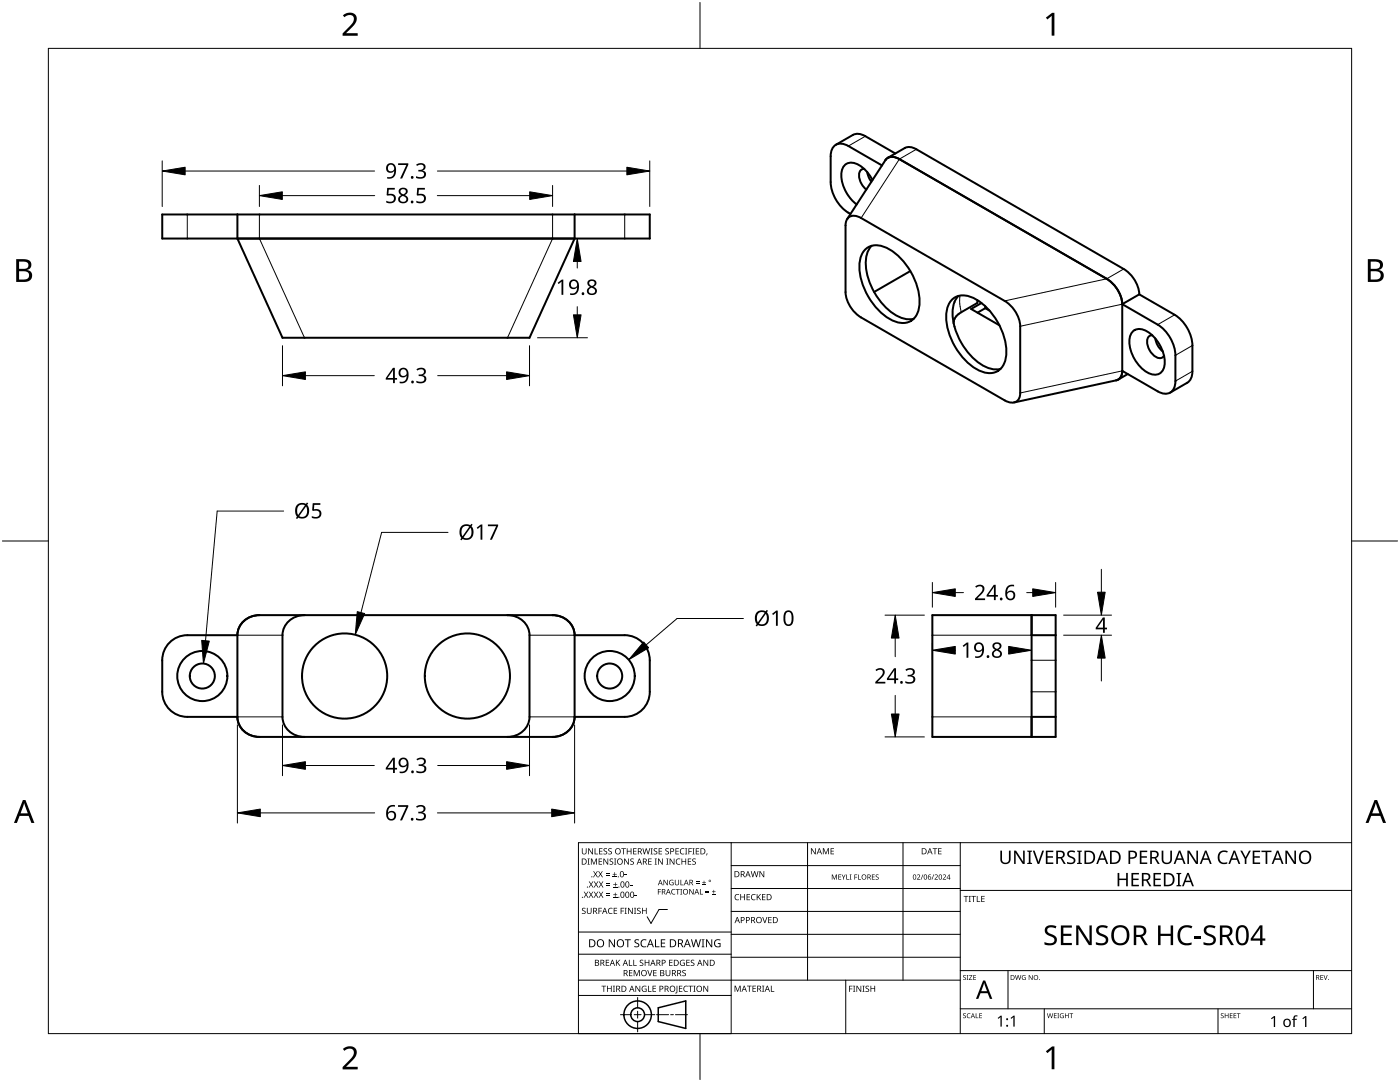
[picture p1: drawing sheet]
<svg xmlns="http://www.w3.org/2000/svg" width="279mm" height="216mm" viewBox="0 0 279 216" stroke-linecap="round" stroke-linejoin="round" font-family="sans-serif">
<g fill="none" stroke="#000" stroke-width=".4">
<path d="M166.8 28.9l3.4-2a2.41 2.41 0 0 1 2.5 .3l6 3.4M172.5 33.7h-.2a1.26 1.26 0 0 0-.8 1.8l.5 1.2 .9 1.1M173.1 34.4l.3 1 .5 .9M174.1 35.9a6.3 6.3 0 0 0-4-3.4 2.1 2.1 0 0 0-2.2 2.5 7.9 7.9 0 0 0 3.1 5.8M176 33l-6.7-3.9a2.15 2.15 0 0 0-2.5-.2 2.15 2.15 0 0 0-1 2.3v5.1a7.8 7.8 0 0 0 3.9 6.4M177.2 31.5l3.4-2a2.24 2.24 0 0 1 2.3 .3l41.4 23.9a6.6 6.6 0 0 1 3.1 5M32.4 42.8h97.3v4.8h-97.3zM47.4 42.8v4.8l9 19.8h49.3l9-19.8v-4.8M169.1 43.7l7.6-11.7a1.87 1.87 0 0 1 2.8-.3l41.4 23.9a6.6 6.6 0 0 1 3.1 5.1M169.2 43.5a2.04 2.04 0 0 1 2.7 0l28.6 16.5a6.6 6.6 0 0 1 3.1 5.1v13.3a1.71 1.71 0 0 1-.7 1.7 1.71 1.71 0 0 1-1.9 .1l-29.1-16.9a6.6 6.6 0 0 1-3.2-5v-13.3l.2-.8zM172.7 49.8a3.7 3.7 0 0 1 4.4-.3 13 13 0 0 1 6.4 11.1 3.5 3.5 0 0 1-1.7 3.5 3.5 3.5 0 0 1-3.9-.2 13 13 0 0 1-6.4-11.2 4.5 4.5 0 0 1 1.2-2.9zM173.9 49a5.7 5.7 0 0 0-1 5 13.3 13.3 0 0 0 6.3 9.1 4.5 4.5 0 0 0 3.2 .5"/>
<path d="M181.7 54.1l-7.3 4.2M190 59.8a3.7 3.7 0 0 1 4.4-.3 13 13 0 0 1 6.4 11.1 3.5 3.5 0 0 1-1.7 3.5 3.5 3.5 0 0 1-3.8-.2 13 13 0 0 1-6.5-11.1 4.5 4.5 0 0 1 1.2-3zM191.3 59.1a5.7 5.7 0 0 0-1 5.3 13.5 13.5 0 0 0 6.2 8.7 4.5 4.5 0 0 0 3.2 .5M195.1 59.9v.6l-3.3 1.8-.8 .7-.6 .8-.1 .7M227.4 58.7l7 4.1a7.8 7.8 0 0 1 3.6 6.1v5.2a2.6 2.6 0 0 1-1.1 2.3l-3.4 1.9M227.4 58.7l-3.4 2M195.9 60.5l-2.1 1.2 5.7 3.2M196.6 61.5l.9 .5M196.6 61.5l-1.5 .9M196.6 61.1v.4M224 60.7l7 4.1a7.8 7.8 0 0 1 3.6 6.1v5.1a2.15 2.15 0 0 1-1.1 2.3 2.15 2.15 0 0 1-2.5-.2l-7-4.1M224 74a1.68 1.68 0 0 1-1.3 1.9l-20.3 4.4"/>
<path d="M224 60.7v13.3M225.1 74.6l-1.9 1.1M226 66.3a2.56 2.56 0 0 1 3.6 .3 7.5 7.5 0 0 1 2.8 6.4 2.07 2.07 0 0 1-1.3 1.7 2.07 2.07 0 0 1-2.2-.4 7.6 7.6 0 0 1-3.4-6.9zM230 66.9h-.2a1.26 1.26 0 0 0-.8 1.8 3.3 3.3 0 0 0 2.6 2.8l.3-.1 .4-.4M230.6 67.5a4 4 0 0 0 1.4 2.6M47.4 126.7h-10a5 5 0 0 0-5 5v6.3a5 5 0 0 0 5 5h10M47.4 126.7a4.2 4.2 0 0 1 4.4-4h58.5a4.2 4.2 0 0 1 4.4 4M47.4 126.7v16.3M60.8 122.7a4.2 4.2 0 0 0-4.4 4v16.3a4.2 4.2 0 0 0 4.4 4M101.3 122.7a4.2 4.2 0 0 1 4.4 4v16.3a4.2 4.2 0 0 1-4.4 4M114.7 126.7h10a5 5 0 0 1 5 5v6.3a5 5 0 0 1-5 5h-10M114.7 126.7v16.3"/>
<path d="M186.1 122.7h24.6v24.3h-24.6zM205.9 126.7h4.8M205.9 122.7v24.3M47.4 143a4.2 4.2 0 0 0 4.4 4h58.5a4.2 4.2 0 0 0 4.4-4M205.9 143h4.8"/>
<circle cx="40.4" cy="134.9" r="5"/>
<circle cx="40.4" cy="134.9" r="2.5"/>
<circle cx="68.8" cy="134.9" r="8.5"/>
<circle cx="93.3" cy="134.9" r="8.5"/>
<circle cx="121.7" cy="134.9" r="5"/>
<circle cx="121.7" cy="134.9" r="2.5"/>
</g>
<g fill="none" stroke="#000" stroke-width=".2">
<path d="M172.7 27.2l-3.4 1.9M182.9 29.8l-3.4 1.9-7.6 11.8M37.4 42.8v4.8M51.8 42.8v4.8l9 19.8M110.3 42.8v4.8l-9 19.8M124.7 42.8v4.8M191.6 59l-.1 1.6 .3 1.7M224.3 53.7l-3.4 1.9-20.4 4.4M224 74l-20.4 4.4M224 60.7l-20.4 4.4M234.4 62.8l-3.4 2M238 74.1l-3.4 1.9"/>
<path d="M238 68.9l-3.4 2M47.4 126.7h9M105.7 126.7h9M186.1 126.7h19.8M205.9 138h4.8M205.9 131.7h4.8M47.4 143h9M105.7 143h9M186.1 143h19.8"/>
</g>
<path d="M9.7 9.7h260v196.5h-260z" fill="none" stroke="#000" stroke-width=".2"/>
<path d="M139.7 .5v9.2M.5 108h9.2M269.7 108h9.2M139.7 206.2v9.2" fill="none" stroke="#000" stroke-width=".2"/>
<g fill="#000">
<path d="M68.4 3.1a1.64 1.64 0 0 1 2.8 .4 2.52 2.52 0 0 1-1.2 2.2l-.9 .9h2.3v.5h-3v-.4l1.2-1.2a1.95 1.95 0 0 0 .9-2.2 1.23 1.23 0 0 0-1.8 .1zM208.7 3.5l1.3-.9h.4v4.5h-.5v-4l-.9 .8zM68.4 209.3a1.64 1.64 0 0 1 2.8 .4 2.52 2.52 0 0 1-1.2 2.2l-.9 1h2.3v.5h-3v-.5l1.2-1.2a1.95 1.95 0 0 0 .9-2.1 1.23 1.23 0 0 0-1.8 .1zM208.7 209.8l1.3-1h.4v4.6h-.5v-4l-.9 .7z"/>
<path d="M3.2 51.7h1.3a1.28 1.28 0 0 1 1.7 1.3 1.04 1.04 0 0 1-.8 .9 1.23 1.23 0 0 1 1 1.5 1.23 1.23 0 0 1-1.6 .9h-1.6zM3.8 54.1v1.7h.9a.86 .86 0 0 0 1.1-.9 .86 .86 0 0 0-1.1-.8zM3.8 52.2v1.4h.8a.78 .78 0 0 0 1.1-.7 .78 .78 0 0 0-1.1-.7z"/>
<path d="M273 51.7h1.3a1.28 1.28 0 0 1 1.7 1.3 1.04 1.04 0 0 1-.9 .9 1.23 1.23 0 0 1 1 1.5 1.23 1.23 0 0 1-1.5 .9h-1.6zM273.6 54.1v1.7h.9a.86 .86 0 0 0 1.1-.9 .86 .86 0 0 0-1.2-.8zM273.6 52.2v1.4h.8a.78 .78 0 0 0 1-.7 .78 .78 0 0 0-1.1-.7z"/>
<path d="M4.6 159.6h.5l1.8 4.6h-.6l-.6-1.4h-1.8l-.5 1.4h-.6zM4.8 160.2l-.7 2.1h1.4z"/>
<path d="M274.3 159.6h.5l1.8 4.6h-.6l-.5-1.4h-1.8l-.6 1.4h-.6zM274.6 160.2l-.7 2.1h1.4z"/>
</g>
<g fill="none" stroke="#000" stroke-width=".2">
<path d="M145.9 168.1v38.1h-30.5v-38.1h154.3M145.9 172.7h45.7M145.9 177.3h45.7M161.2 168.1v27.5M180.2 168.1v27.5M191.6 168.1v38.1M191.6 177.7h78.1M115.4 198.6h30.5M115.4 195.6h76.2M115.4 190.4h30.5M115.4 186h30.5M127.3 199v2.1"/>
<path d="M133.2 181.5h-1.7l-1.6 2.8-.7-1.4M145.9 181.9h45.7M145.9 186.4h45.7M145.9 191h45.7M168.8 195.6v10.6M191.6 193.7h78.1M201.2 193.7v7.6M262.1 193.7v7.6M123.8 202.5h2.1M126.6 202.5h1.3M127.3 201.8v1.4M127.3 203.8v2.1"/>
<path d="M128.6 202.5h2.1M131 202.5h2.4M133.8 202.5h.6M134.8 202.5h2.4M191.6 201.3h78.1M208.4 201.3v4.9M243.1 201.3v4.9"/>
</g>
<g fill="#000">
<path d="M116.1 169.3h.2v.8a.32 .32 0 0 0 .3 .3 .32 .32 0 0 0 .3-.3v-.8h.2v.8a.47 .47 0 0 1-.5 .4 .47 .47 0 0 1-.5-.5zM116.5 177.9h.2l.3 .5 .3-.5h.1l-.4 .6 .4 .6h-.1l-.3-.5-.4 .5h-.1l.4-.6zM117.3 171.3h.4l-.1 .1v1l.1 .1h-.4l.1-.1v-1zM117.4 169.3h.2l.6 1v-1h.1v1.2h-.1l-.7-1v1h-.1zM117.5 177.9h.2l.3 .5 .3-.5h.1l-.4 .6 .4 .6h-.1l-.4-.5-.3 .5h-.1l.4-.6zM117.5 175.9h.2l.3 .5 .3-.5h.1l-.4 .6 .5 .6h-.2l-.3-.5-.4 .5h-.1l.4-.6zM117.9 171.3h.3l.3 1 .4-1h.2v1.2h-.1v-1l-.4 1h-.1l-.4-1v1h-.2zM118.7 169.3h.1v1h.6v.2h-.7zM118.4 173.8h.1l.3 .5 .3-.5h.2l-.4 .6 .4 .7h-.1l-.4-.6-.3 .6h-.1l.4-.7zM118.5 177.9h.2l.2 .5 .3-.5h.2l-.4 .6 .4 .6h-.1l-.4-.5-.3 .5h-.1l.4-.6zM118.5 175.9h.2l.3 .5 .3-.5h.1l-.4 .6 .4 .6h-.1l-.3-.5-.4 .5h-.1l.4-.6zM119.5 171.3h.7v.1h-.6v.4h.5v.2h-.5v.4h.6v.1h-.7z"/>
<path d="M119.6 169.3h.6v.1h-.5v.4h.5v.1h-.5v.4h.5v.2h-.6zM119.4 173.8h.1l.3 .5 .3-.5h.2l-.4 .6 .4 .7h-.1l-.4-.6-.3 .6h-.2l.5-.7zM119.5 177.9h.1l.3 .5 .3-.5h.2l-.4 .6 .4 .6h-.1l-.4-.5-.3 .5h-.1l.4-.6zM119.5 175.9h.2l.3 .5 .3-.5h.1l-.4 .6 .4 .6h-.1l-.4-.5-.3 .5h-.1l.4-.6zM120.9 174.6h.8v.1h-.8zM120.9 174.2h.8v.1h-.8zM121 178.7h.8v.1h-.8zM121 178.3h.8v.1h-.8zM121 176.6h.8v.1h-.8zM121 176.3h.8v.1h-.8zM120.5 169.4l.4-.1h.3l-.1 .1a.25 .25 0 0 0-.4-.1 .25 .25 0 0 0 0 .4 .4 .4 0 0 1 .5 .3 .4 .4 0 0 1-.3 .5 .4 .4 0 0 1-.5-.2h.2a.27 .27 0 0 0 .4-.1 .27 .27 0 0 0-.3-.3l-.2-.2zM120.4 171.3h.2l.6 1v-1h.2v1.2h-.2l-.6-1v1h-.2z"/>
<path d="M121.4 169.4l.5-.1h.2v.1a.25 .25 0 0 0-.4-.1 .25 .25 0 0 0 0 .4 .4 .4 0 0 1 .4 .3 .4 .4 0 0 1-.2 .5 .4 .4 0 0 1-.5-.2h.1a.27 .27 0 0 0 .5-.1 .27 .27 0 0 0-.4-.3l-.2-.2zM122.3 174.9h.8v.2h-.8zM122.4 179h.8v.1h-.8zM122.4 177h.8v.1h-.8zM121.7 171.4l.4-.1 .3 .1-.1 .1a.25 .25 0 0 0-.4-.1 .25 .25 0 0 0 0 .4 .4 .4 0 0 1 .5 .3 .4 .4 0 0 1-.3 .5 .4 .4 0 0 1-.5-.3l.2 .1a.27 .27 0 0 0 .4-.2 .27 .27 0 0 0-.3-.3l-.2-.2zM122.6 174h.1v.4h.4v.1h-.4v.4h-.1v-.4h-.3v-.1h.3zM122.7 178.1h.1v.4h.4v.1h-.4v.3h-.1v-.3h-.3v-.1h.3zM122.7 176.1h.2v.3h.3v.2h-.3v.3h-.2v-.3h-.3v-.2h.3zM122.5 171.3h.5l-.2 .1v1l.2 .1h-.5l.2-.1v-1zM124 169.3h.9v.1h-.4v1.1h-.1v-1.1h-.4zM124.7 174.5h.4v.2h-.4zM124.6 171.3h.1l.7 1v-1h.1v1.2h-.2l-.6-1v1h-.1z"/>
<path d="M125.7 176.6h.5v.1h-.5zM125.1 169.3h.1v.5h.7v-.5h.1v1.2h-.1v-.6h-.7v.6h-.1zM125.8 171.4l.5-.1 .2 .1v.1a.25 .25 0 0 0-.4-.1 .25 .25 0 0 0 0 .4 .4 .4 0 0 1 .4 .3 .4 .4 0 0 1-.2 .5 .4 .4 0 0 1-.5-.3l.1 .1a.27 .27 0 0 0 .5-.2 .27 .27 0 0 0-.4-.3l-.2-.2zM126.7 178.6h.4v.2h-.4zM126.4 169.3h.6v.1h-.5v.4h.5v.1h-.5v.4h.5v.2h-.6zM128.2 169.3h.2l.2 1 .3-1h.2l.2 1 .3-1h.1l-.3 1.2h-.1l-.3-1.1-.3 1.1h-.2zM129.4 171.3h.6v.1h-.5v.4h.5v.2h-.5v.4h.5v.1h-.6zM129.8 169.3h.5l-.2 .1v1l.2 .1h-.5l.2-.1v-1zM130.7 171.3h.4l-.1 .1v1l.1 .1h-.4l.1-.1v-1zM130.5 169.4l.4-.1h.3l-.1 .1a.25 .25 0 0 0-.4-.1 .25 .25 0 0 0 0 .4 .4 .4 0 0 1 .5 .3 .4 .4 0 0 1-.3 .5 .4 .4 0 0 1-.5-.2h.2a.27 .27 0 0 0 .4-.1 .27 .27 0 0 0-.3-.3l-.2-.2zM131.3 177.4h.6v.1h-.5v.4h.5v.1h-.5v.5h-.1zM131.4 169.3h.7v.1h-.5v.4h.5v.1h-.5v.4h.5v.2h-.7z"/>
<path d="M131.3 171.3h.2l.7 1-.1-1h.2v1.2h-.2l-.6-1v1h-.2zM132.4 175.6h.2l.6 .9v-.9h.1v1h-.2l-.6-.9v.9h-.1zM133 171.3h.4l-.1 .1v1l.1 .1h-.4l.1-.1v-1zM132.8 169.4l.4-.1h.3l-.1 .1a.25 .25 0 0 0-.3-.1 .25 .25 0 0 0 0 .4 .4 .4 0 0 1 .4 .3 .4 .4 0 0 1-.3 .5 .4 .4 0 0 1-.4-.2h.1a.27 .27 0 0 0 .5-.1 .27 .27 0 0 0-.4-.3l-.2-.2zM133.7 175.7l.5-.2 .2 .1v.1a.45 .45 0 0 0-.7 .4 .45 .45 0 0 0 .6 .4v-.3h-.2v-.1h.3v.5a.6 .6 0 0 1-.8-.1 .6 .6 0 0 1 .1-.8zM134.1 177.5l.4-.1h.3l-.1 .2a.44 .44 0 0 0-.6 .4 .44 .44 0 0 0 .6 .3 .52 .52 0 0 1-.7 0 .52 .52 0 0 1 .1-.8zM133.6 171.3h.2l.7 1v-1h.1v1.2h-.2l-.6-1v1h-.2zM134.9 177.4h.8v.1h-.4v1h-.1v-1h-.3zM135 171.5l.5-.2 .3 .1-.1 .1a.49 .49 0 0 0-.7 .4 .49 .49 0 0 0 .7 .5 .52 .52 0 0 1-.6 0 .52 .52 0 0 1-.2-.6zM134.8 169.3h.7v.1h-.6v.4h.5v.1h-.5v.4h.6v.2h-.7zM134.7 175.6h.1v.7a.28 .28 0 0 0 .3 .2 .28 .28 0 0 0 .3-.2v-.7h.1v.7a.42 .42 0 0 1-.4 .4 .42 .42 0 0 1-.4-.4zM135.8 175.6h.1v.9h.5v.1h-.6z"/>
<path d="M135.8 177.4h.3l-.1 .1v.9l.1 .1h-.3l.1-.1v-.9zM135.8 169.4l.5-.2 .3 .1-.1 .1a.49 .49 0 0 0-.7 .5 .49 .49 0 0 0 .8 .4 .52 .52 0 0 1-.7 .1 .52 .52 0 0 1-.2-.6zM136 171.3h.2v.5h.6v-.5h.1v1.2h-.1v-.5h-.6v.5h-.2zM136.7 169.3h.5l-.2 .1v1l.2 .1h-.5l.2-.1v-1zM137.4 169.3h.7v.1h-.6v.4h.5v.2h-.5v.5h-.1zM137.3 171.3h.6v.1h-.5v.4h.5v.2h-.5v.4h.5v.1h-.6zM137.6 177.4h.1l.6 .9v-.9h.1v1.1h-.1l-.6-.9v.9h-.1zM138.2 169.3h.4l-.1 .1v1l.1 .1h-.4l.1-.1v-1zM138.9 176.2h.7v.1h-.7zM138.9 175.9h.7v.1h-.7zM138.2 171.4l.4-.1 .3 .1-.1 .1a.25 .25 0 0 0-.4-.1 .25 .25 0 0 0 0 .4 .4 .4 0 0 1 .5 .3 .4 .4 0 0 1-.3 .5 .4 .4 0 0 1-.5-.3l.2 .1a.27 .27 0 0 0 .4-.2 .27 .27 0 0 0-.3-.3l-.2-.2zM138.9 169.3h.6v.1h-.5v.4h.5v.1h-.5v.4h.5v.2h-.6z"/>
<path d="M139.7 177.4h.1v1h.5v.1h-.6zM140.1 176.5h.8v.1h-.8zM140.4 175.7h.2v.3h.3v.2h-.3v.3h-.2v-.3h-.3v-.2h.3zM140.8 178h.7v.2h-.7zM140.8 177.7h.7v.1h-.7zM141 170.3h.2l-.3 .4zM142.1 178.4h.7v.1h-.7zM142.4 177.6h.1v.3h.3v.1h-.3v.3h-.1v-.3h-.3v-.1h.3zM146.8 178.6l.4-.2 .3 .1v.1a.49 .49 0 0 0-.7 .4 .49 .49 0 0 0 .7 .5 .52 .52 0 0 1-.7 0 .52 .52 0 0 1-.2-.6zM147.7 178.4h.2v.5h.6v-.5h.2v1.2h-.2v-.5h-.6v.5h-.2zM149 178.4h.7v.1h-.5v.4h.4v.2h-.4v.4h.5v.1h-.7zM150 178.6l.5-.2 .3 .1-.1 .1a.49 .49 0 0 0-.7 .4 .49 .49 0 0 0 .8 .5 .52 .52 0 0 1-.7 0 .52 .52 0 0 1-.2-.6z"/>
<path d="M149.8 173.8h.2l.2 1.1 .3-1.1h.2l.3 1.1 .2-1.1h.2l-.3 1.2h-.2l-.3-1-.3 1h-.1zM151 178.4h.2v.6l.5-.6h.2l-.5 .5 .5 .7h-.2l-.4-.6-.1 .6h-.2zM151.6 173.8h.1l.7 1v-1h.1v1.2h-.2l-.6-1v1h-.1zM152.1 178.4h.7v.1h-.6v.4h.5v.2h-.5v.4h.6v.1h-.7zM161.8 169.3h.2l.7 1v-1h.1v1.2h-.2l-.6-1v1h-.2zM164.2 169.3h.2l.4 .9 .4-.9h.2v1.2h-.1v-1.1l-.4 1.1h-.1l-.4-1.1v1.1h-.2zM165.8 169.3h.6v.1h-.5v.4h.5v.1h-.5v.4h.5v.2h-.6zM166 174.5h.2l.3 .8 .3-.8h.2v1h-.1v-.9l-.4 .9-.4-.9v.9h-.1zM167.3 174.5h.6v.1h-.5v.3h.4v.1h-.4v.4h.5v.1h-.6zM168 174.5h.1l.3 .5 .2-.5h.2l-.4 .6v.4h-.1v-.4zM168.9 174.5h.1v.9h.5v.1h-.6zM169.6 174.5h.3l-.1 .1v.8l.1 .1h-.3l.1-.1v-.8z"/>
<path d="M170.5 174.5h.6v.1h-.5v.4h.5v.1h-.5v.4h-.1zM171.3 174.5h.1v.9h.4v.1h-.5zM174 174.5h.6v.1h-.5v.3h.5v.1h-.5v.4h.5v.1h-.6zM174.8 174.6l.3-.1h.3l-.1 .1a.24 .24 0 0 0-.3 0 .24 .24 0 0 0-.1 .3 .24 .24 0 0 0 .3 .1 .32 .32 0 0 1 0 .5 .32 .32 0 0 1-.5-.1h.1a.26 .26 0 0 0 .3 0 .26 .26 0 0 0 .1-.3 .26 .26 0 0 0-.3-.1zM183 174.6a.37 .37 0 0 1 .6 0 .37 .37 0 0 1-.2 .6l-.2 .2h.5v.1h-.7l.3-.4a.27 .27 0 0 0 .2-.3 .27 .27 0 0 0-.3-.2zM184.1 174.5h.2l-.4 1h-.1zM186.3 174.5h.1l-.4 1h-.1zM186.1 169.3h.9v.1h-.3v1.1h-.2v-1.1h-.4zM186.5 174.6a.37 .37 0 0 1 .6 0 .37 .37 0 0 1-.2 .6l-.2 .2h.5v.1h-.7l.3-.4a.27 .27 0 0 0 .3-.3 .27 .27 0 0 0-.4-.2zM187.2 169.3h.7v.1h-.5v.4h.5v.1h-.5v.4h.5v.2h-.7zM188.2 174.6a.37 .37 0 0 1 .6 0 .37 .37 0 0 1-.3 .6l-.2 .2h.5v.1h-.7l.3-.4a.27 .27 0 0 0 .3-.3 .27 .27 0 0 0-.4-.2zM192.3 178.8h.9v.1h-.3v1.1h-.2v-1.1h-.4z"/>
<path d="M193.3 178.8h.5l-.2 .1v1l.2 .1h-.5l.2-.1v-1zM193.8 178.8h1v.1h-.4v1.1h-.2v-1.1h-.4zM194.9 178.8h.2v1.1h.5v.1h-.7zM195.8 178.8h.7v.1h-.5v.4h.5v.1h-.5v.5h.5v.1h-.7zM199.6 169.7h.4v1.8a.69 .69 0 0 0 .7 .6 .69 .69 0 0 0 .7-.6v-1.8h.3v1.8a1.03 1.03 0 0 1-1 .9 1.03 1.03 0 0 1-1.1-1zM202.4 169.7h.4l1.4 2.2v-2.2h.3v2.7h-.4l-1.4-2.2v2.2h-.3zM205 169.7h1v.2l-.3 .1v2.1l.3 .1v.2h-1v-.2l.3-.1v-2.1l-.3-.1zM206.1 169.7h.4l.7 2.3 .8-2.3h.4l-1 2.7h-.3zM208.7 169.7h1.5v.3h-1.1v.9h1v.2h-1v1h1.1v.3h-1.5zM213.1 170a1.26 1.26 0 0 1 1.5-.2l-.1 .3-.4-.1a.5 .5 0 0 0-.8 .3 .5 .5 0 0 0 .6 .6 .8 .8 0 0 1 .7 1 .8 .8 0 0 1-1.2 .5l-.5-.1v-.3h.2a.75 .75 0 0 0 1.2-.3l-.1-.3-.4-.2a.81 .81 0 0 1-.7-1.2zM214.9 169.7h1v.2l-.3 .1v2.1l.3 .1v.2h-1v-.2l.4-.1v-2.1l-.4-.1zM223 174.2h.4v1.1h1.3v-1.1h.4v2.6h-.4v-1.2h-1.3v1.2h-.4z"/>
<path d="M225.8 174.2h1.5v.3h-1.2v.8h1.1v.3h-1.1v1h1.2v.2h-1.5zM227.5 169.7h1.5v.3h-1.2v.9h1.1v.2h-1.1v1h1.2v.3h-1.5zM230.2 174.2h1.5v.3h-1.2v.8h1.1v.3h-1.1v1h1.2v.2h-1.5zM231.8 169.7h.4v1.8a.69 .69 0 0 0 .7 .6 .69 .69 0 0 0 .7-.6v-1.8h.3v1.8a1.03 1.03 0 0 1-1 .9 1.03 1.03 0 0 1-1.1-1zM234.8 174.2h.9v.2l-.3 .1v2.1l.3 .1v.1h-.9v-.1l.3-.1v-2.1l-.3-.1zM237 169.7h.4l1.4 2.2v-2.2h.3v2.7h-.4l-1.4-2.2v2.2h-.3zM243.4 170.1a1.49 1.49 0 0 1 1.6-.2l-.1 .2a1.04 1.04 0 0 0-1.3 .2 1.04 1.04 0 0 0-.2 1.2 1.01 1.01 0 0 0 1.5 .5v.3a1.39 1.39 0 0 1-1.7-.4 1.39 1.39 0 0 1 .2-1.8zM247.5 169.7h.4l.7 1.3 .7-1.3h.3l-.8 1.7v1h-.4v-1zM250 169.7h1.5v.3h-1.2v.9h1.1v.2h-1.1v1h1.2v.3h-1.5zM251.7 169.7h2v.3h-.8v2.4h-.3v-2.4h-.9zM256.5 169.7h.4l1.4 2.2v-2.2h.3v2.7h-.4l-1.4-2.2v2.2h-.3zM116.2 181.3l.4-.2 .3 .1-.1 .1a.25 .25 0 0 0-.4-.1 .25 .25 0 0 0 0 .4 .4 .4 0 0 1 .5 .3 .4 .4 0 0 1-.3 .5 .4 .4 0 0 1-.5-.2h.2a.27 .27 0 0 0 .4-.1 .27 .27 0 0 0-.3-.3l-.2-.2z"/>
<path d="M117.1 181.1h.2v.8a.32 .32 0 0 0 .3 .3 .32 .32 0 0 0 .3-.3v-.8h.2v.8a.47 .47 0 0 1-.5 .5 .47 .47 0 0 1-.5-.5zM119.4 181.1h.7v.2h-.5v.4h.5v.1h-.5v.6h-.2zM120 196.7h1v.1h-.4v1.1h-.2v-1.1h-.4zM120.9 191.5h.7v.1h-.6v.4h.5v.2h-.5v.4h.6v.1h-.7zM121.5 181.3l.4-.2 .4 .1-.1 .1a.49 .49 0 0 0-.7 .5 .49 .49 0 0 0 .7 .4 .52 .52 0 0 1-.6 .1 .52 .52 0 0 1-.3-.6zM121.1 196.7h.2v.5h.6v-.5h.2v1.2h-.2v-.6h-.6v.6h-.2zM121.5 187.4h.2l.9 1.3v-1.3h.1v1.6h-.2l-.8-1.3v1.3h-.2zM122.3 196.7h.4l-.1 .1v1l.1 .1h-.4l.2-.1v-1zM122.5 181.1h.7v.2h-.6v.4h.5v.1h-.5v.4h.6v.2h-.7zM122.9 191.5h.2v.6l.5-.6h.2l-.5 .5 .5 .7h-.2l-.4-.6-.1 .6h-.2zM123.9 181.1h.6v.2h-.5v.4h.5v.1h-.5v.6h-.1zM124.7 181.1h.4l-.2 .2v.9l.2 .2h-.4l.1-.2v-.9z"/>
<path d="M124.7 187.4h1.2v.2h-.5v1.4h-.2v-1.4h-.5zM125.5 191.5h.2v1.1h.5v.1h-.7zM125.5 193.6h.7v.1h-.5v.4h.5v.1h-.5v.4h.5v.2h-.7zM125.3 181.1h.2l.7 1.1-.1-1.1h.2v1.3h-.2l-.6-1v1h-.2zM126.4 191.5h.1v1.1h.6v.1h-.7zM126.5 181.1h.5l-.2 .2v.9l.2 .2h-.5l.2-.2v-.9zM126.5 193.6h.2l.4 1 .4-1h.2v1.2h-.2v-1.1l-.4 1.1h-.1l-.4-1.1v1.1h-.1zM126.7 187.6l.3-.2 .6 .1-.2 .1a.33 .33 0 0 0-.6 .2 .33 .33 0 0 0 .4 .4 .47 .47 0 0 1 .4 .6 .47 .47 0 0 1-.7 .2h-.3v-.2h.2a.35 .35 0 0 0 .6-.2 .35 .35 0 0 0-.5-.4l-.3-.2zM126.8 196.7h.2l.6 1v-1h.2v1.2h-.2l-.7-1 .1 1h-.2zM127.2 181.3l.4-.2 .3 .1-.1 .1a.25 .25 0 0 0-.4-.1 .25 .25 0 0 0 0 .4 .4 .4 0 0 1 .5 .3 .4 .4 0 0 1-.3 .5 .4 .4 0 0 1-.5-.2h.2a.27 .27 0 0 0 .4-.1 .27 .27 0 0 0-.3-.3l-.2-.2zM127.7 191.6l.4-.1 .3 .1-.1 .1a.25 .25 0 0 0-.3-.1 .25 .25 0 0 0 0 .4 .4 .4 0 0 1 .4 .3 .4 .4 0 0 1-.3 .5 .4 .4 0 0 1-.4-.3l.1 .1a.27 .27 0 0 0 .5-.2 .27 .27 0 0 0-.4-.3l-.2-.2zM128 187.6l.6-.2 .4 .1-.1 .2a.63 .63 0 0 0-.9 .5 .63 .63 0 0 0 1 .6v.2a.83 .83 0 0 1-1.1-.3 .83 .83 0 0 1 .1-1.1z"/>
<path d="M128.2 196.8l.6-.1 .2 .1v.1a.5 .5 0 0 0-.8 .4 .5 .5 0 0 0 .7 .5v-.4h-.3v-.1h.4v.6a.66 .66 0 0 1-.8-.2 .66 .66 0 0 1 0-.9zM128.1 181.1h.2v.6h.6v-.6h.2v1.3h-.2v-.6h-.6v.6h-.2zM129.2 193.6h.1l.4 1 .3-1h.2l-.4 1.2h-.2zM129.3 196.7h.2v1.1h.5v.1h-.7zM128.7 191.5h.1v.5h.6v-.5h.2v1.2h-.2v-.5h-.6v.5h-.1zM130.7 187.4h.2v1.4h.7v.2h-.9zM130.2 196.7h.7v.1h-.5v.4h.5v.1h-.5v.5h.5v.1h-.7zM130.4 193.6h.6v.1h-.5v.4h.5v.1h-.5v.4h.5v.2h-.6zM131.9 187.4h.9v.2h-.7v.5h.6v.2h-.6v.5h.7v.2h-.9zM132.8 193.6h.2v.7a.32 .32 0 0 0 .3 .4 .32 .32 0 0 0 .3-.4v-.7h.2v.7a.47 .47 0 0 1-.5 .5 .47 .47 0 0 1-.5-.5zM133.5 191.5h.7v.1h-.5v.4h.5v.2h-.5v.4h.5v.1h-.7zM135 196.7h.2v1.3l-.1 .2h-.3l-.1-.1 .3-.2z"/>
<path d="M135.5 196.7h.7v.1h-.5v.4h.4v.1h-.4v.5h.5v.1h-.7zM135.8 191.7l.5-.2 .4 .1-.1 .1a.5 .5 0 0 0-.8 .4 .5 .5 0 0 0 .7 .5v-.4h-.2v-.1h.4v.6a.66 .66 0 0 1-.9-.1 .66 .66 0 0 1 0-.9zM136.2 193.7l.4-.2 .3 .1-.1 .1a.25 .25 0 0 0-.4-.1 .25 .25 0 0 0 0 .4 .4 .4 0 0 1 .5 .3 .4 .4 0 0 1-.3 .5 .4 .4 0 0 1-.5-.2h.2a.27 .27 0 0 0 .5-.1 .27 .27 0 0 0-.4-.3l-.2-.2zM136.5 196.8l.5-.1 .3 .1-.1 .1a.49 .49 0 0 0-.7 .4 .49 .49 0 0 0 .8 .4 .52 .52 0 0 1-.7 .1 .52 .52 0 0 1-.2-.6zM137 191.5h.6v.1h-.5v.4h.5v.2h-.5v.4h.5v.1h-.6zM137.4 196.7h.9v.1h-.4v1.1h-.1v-1.1h-.4zM137.9 191.6l.4-.1 .3 .1-.1 .1a.25 .25 0 0 0-.4-.1 .25 .25 0 0 0 0 .4 .4 .4 0 0 1 .5 .3 .4 .4 0 0 1-.3 .5 .4 .4 0 0 1-.5-.3l.2 .1a.27 .27 0 0 0 .4-.2 .27 .27 0 0 0-.3-.3l-.2-.2zM138.4 196.7h.4l-.1 .1v1l.1 .1h-.4l.1-.1v-1zM137.9 187.4h.2l.3 1.4 .4-1.4h.2l.4 1.4 .3-1.4h.2l-.4 1.6h-.2l-.4-1.3-.4 1.3h-.2zM140 187.4h.6l-.2 .2v1.3l.2 .1h-.6l.2-.1v-1.3zM140.4 196.7h.1l.7 1v-1h.1v1.2h-.1l-.7-1v1h-.1zM140.4 191.5h.2l.6 1v-1h.1v1.2h-.1l-.7-1v1h-.1z"/>
<path d="M140.9 187.4h.2l.9 1.3v-1.3h.1v1.6h-.2l-.8-1.3v1.3h-.2zM142.7 187.6l.7-.2 .4 .1-.1 .2a.65 .65 0 0 0-1 .5 .65 .65 0 0 0 .9 .6v-.4h-.3v-.2h.5v.7a.86 .86 0 0 1-1.1-.1 .86 .86 0 0 1 0-1.2zM146.6 196.7h.2l.4 1 .4-1h.2v1.2h-.1v-1.1l-.4 1.1h-.2l-.4-1.1v1.1h-.1zM149.1 196.7h.9v.1h-.4v1.1h-.1v-1.1h-.4zM150.2 196.7h.7v.1h-.6v.4h.5v.1h-.5v.5h.6v.1h-.7zM152.1 183h.2l.3 1 .4-1h.1l-.4 1.2h-.1zM152.1 196.7h.4l-.1 .1v1l.1 .1h-.4l.1-.1v-1zM153.8 196.7h.2v1.1h.5v.1h-.7zM153.3 183h.7v.1h-.5v.4h.5v.1h-.5v.5h.5v.1h-.7zM169.5 196.7h.6v.1h-.5v.5h.5v.1h-.5v.5h-.1zM170.2 196.7h.5l-.2 .1v1l.2 .1h-.5l.2-.1v-1zM170.9 196.7h.2l.6 1v-1h.2v1.2h-.2l-.6-1v1h-.2z"/>
<path d="M172.1 196.7h.5l-.2 .1v1l.2 .1h-.5l.2-.1v-1zM172.8 196.8l.4-.1h.2v.2a.25 .25 0 0 0-.4-.1 .25 .25 0 0 0 0 .4 .4 .4 0 0 1 .5 .3 .4 .4 0 0 1-.3 .4 .4 .4 0 0 1-.5-.2l.2 .1a.27 .27 0 0 0 .4-.2 .27 .27 0 0 0-.3-.3l-.3-.2zM173.7 196.7h.2v.5h.6v-.5h.2v1.2h-.2v-.6h-.6v.6h-.2zM192.2 194.7l.4-.1h.2l-.1 .1a.24 .24 0 0 0-.3 0 .24 .24 0 0 0-.1 .3 .24 .24 0 0 0 .4 .1 .31 .31 0 0 1 0 .4 .31 .31 0 0 1-.5-.1 .24 .24 0 0 0 .3 .1 .24 .24 0 0 0 .1-.3l-.4-.3zM192.9 194.6h.4l-.1 .1v.7l.1 .1h-.4l.1-.1v-.7zM193.4 194.6h.6l-.5 .8h.6v.1h-.7l.5-.8h-.5zM194.2 194.6h.6v.1h-.4v.3h.4v.1h-.4v.3h.4v.1h-.6zM202.6 194.6h.1l.2 .8 .2-.8h.2l.2 .8 .2-.8h.1l-.2 .9h-.2l-.2-.8-.2 .8h-.2zM204 194.7l.4-.1h.3l-.1 .1a.4 .4 0 0 0-.6 .4 .4 .4 0 0 0 .6 .3v-.3l-.2-.1h.3v.5a.53 .53 0 0 1-.7-.1 .53 .53 0 0 1 0-.7zM205.3 194.6h.1l.6 .8v-.8h.1v.9h-.2l-.5-.8v.8h-.1zM208.7 185a1.86 1.86 0 0 1 2.1-.2l-.1 .4a1.14 1.14 0 0 0-1.7 .3 1.22 1.22 0 0 0 1.2 1.1 1.1 1.1 0 0 1 .7 1.3 1.1 1.1 0 0 1-1.4 .7l-1.1-.1v-.5a1.39 1.39 0 0 0 2-.3 1.2 1.2 0 0 0-1.1-1 1.07 1.07 0 0 1-.6-1.7zM211.7 184.7h2.2v.4h-1.7v1.2h1.6v.4h-1.6v1.5h1.7v.4h-2.2z"/>
<path d="M214.8 184.7h.5l2.1 3.2v-3.2h.5v3.9h-.6l-2.1-3.3v3.3h-.4zM218.9 185a1.86 1.86 0 0 1 2.2-.2l-.2 .4a1.14 1.14 0 0 0-1.6 .3 1.22 1.22 0 0 0 1.2 1.1 1.1 1.1 0 0 1 .6 1.3 1.1 1.1 0 0 1-1.3 .7l-1.1-.1v-.5a1.39 1.39 0 0 0 2-.3 1.2 1.2 0 0 0-1.2-1 1.07 1.07 0 0 1-.6-1.7zM231.1 184.7h.5v1.6h2v-1.6h.5v3.9h-.5v-1.8h-2v1.8h-.5zM235.5 185.2a2.19 2.19 0 0 1 2.5-.4l-.2 .5a1.49 1.49 0 0 0-1.8 0 1.49 1.49 0 0 0-.5 1.7 1.39 1.39 0 0 0 2.1 1.1h.2v.4a1.96 1.96 0 0 1-2.2-.3 1.96 1.96 0 0 1-.5-2.2zM238.4 186.9h1.3v.4h-1.3zM240.4 185a1.86 1.86 0 0 1 2.2-.2l-.2 .4a1.14 1.14 0 0 0-1.7 .3 1.22 1.22 0 0 0 1.3 1.1 1.1 1.1 0 0 1 .6 1.3 1.1 1.1 0 0 1-1.3 .7l-1.1-.1v-.5a1.39 1.39 0 0 0 2-.3 1.19 1.19 0 0 0-1.2-1 1.07 1.07 0 0 1-.6-1.7zM263.5 194.6h.6v.1h-.5v.3h.4v.1h-.4v.3h.5v.1h-.6zM264.1 194.6h.2l.2 .8 .3-.8h.2l-.4 .9h-.1zM192.2 202.3l.4-.1h.2l-.1 .1a.24 .24 0 0 0-.3 0 .24 .24 0 0 0-.1 .3 .24 .24 0 0 0 .4 .1 .31 .31 0 0 1 0 .5 .31 .31 0 0 1-.5-.2 .24 .24 0 0 0 .3 .1 .24 .24 0 0 0 .1-.3l-.4-.2zM193.1 202.3l.3-.1h.3l-.1 .1a.39 .39 0 0 0-.5 .4 .39 .39 0 0 0 .5 .3 .46 .46 0 0 1-.6 0 .46 .46 0 0 1 .1-.7zM194.7 202.2h.1v.8h.5v.2h-.6zM195.4 202.2h.6v.1h-.4v.3h.4v.1h-.4v.4h.4v.1h-.6z"/>
<path d="M199.1 203.1l.6-.4h.2v2.1h-.2v-1.9l-.5 .4zM201.7 203.1l.6-.4h.2v2.1h-.3v-1.9l-.4 .4zM209 202.2h.1l.2 .8 .2-.8h.1l.3 .8 .2-.8h.1l-.3 1h-.1l-.2-.9-.3 .9h-.1zM210.3 202.2h.6v.1h-.4v.3h.3v.1h-.3v.4h.4v.1h-.6zM211 202.2h.4l-.2 .1v.8l.2 .1h-.4l.1-.1v-.8zM211.6 202.3l.7-.1-.1 .1a.4 .4 0 0 0-.6 .4 .4 .4 0 0 0 .6 .3v-.2l-.2-.2h.3v.5a.53 .53 0 0 1-.7-.1 .53 .53 0 0 1 0-.7zM212.5 202.2h.2v.4h.5v-.4h.1v1h-.1v-.5h-.5v.5h-.2zM213.4 202.2h.8v.1h-.3v.9h-.2v-.9h-.3zM243.7 202.3l.3-.1h.2v.1a.24 .24 0 0 0-.3 0 .24 .24 0 0 0-.1 .3 .24 .24 0 0 0 .3 .1 .31 .31 0 0 1 0 .5 .31 .31 0 0 1-.5-.2 .24 .24 0 0 0 .4 .1 .24 .24 0 0 0 0-.3l-.3-.2zM244.4 202.2h.2v.4h.5v-.4h.1v1h-.1v-.5h-.5v.5h-.2zM245.4 202.2h.6v.1h-.4v.3h.4v.1h-.4v.4h.4v.1h-.6zM246.2 202.2h.5v.1h-.4v.3h.4v.1h-.4v.4h.4v.1h-.5z"/>
<path d="M246.8 202.2h.8v.1h-.3v.9h-.2v-.9h-.3zM253.7 203.2l.6-.5h.2v2.2h-.3v-1.9l-.4 .4zM258.2 202.7l.3-.1h.5l-.1 .3-.4-.1-.1 .2v.3h.4v.2h-.4v1.4h-.3v-1.4h-.3l.3-.2zM259.9 203.2l.6-.5h.2v2.2h-.2v-1.9l-.5 .4z"/>
<path d="M116.1 171.3h.4a.61 .61 0 0 1 .6 .6 .61 .61 0 0 1-.6 .6h-.4zM116.3 171.4v1h.1a.48 .48 0 0 0 .5-.5 .48 .48 0 0 0-.4-.5z"/>
<path d="M122.7 169.9a.61 .61 0 0 1 1.2 0 .61 .61 0 0 1-1.2 0zM122.9 169.9a.45 .45 0 0 0 .9 0 .45 .45 0 0 0-.9 0z"/>
<path d="M123.1 171.9a.61 .61 0 0 1 1.2 0 .61 .61 0 0 1-1.2 0zM123.3 171.9a.45 .45 0 0 0 .9 0 .45 .45 0 0 0-.9 0z"/>
<path d="M123.9 173.9a.5 .5 0 0 1 .6 .1 .5 .5 0 0 1 0 .7 .44 .44 0 0 1-.6 .3 .44 .44 0 0 1-.2-.6zM123.9 174a.48 .48 0 0 0-.1 .6 .48 .48 0 0 0 .5 .3v-.8l-.1-.1z"/>
<path d="M124 178a.5 .5 0 0 1 .6 .1 .5 .5 0 0 1 0 .6 .44 .44 0 0 1-.6 .4 .44 .44 0 0 1-.2-.6zM124.1 178.1a.48 .48 0 0 0-.2 .6 .48 .48 0 0 0 .5 .3v-.8l-.1-.2z"/>
<path d="M124 176a.5 .5 0 0 1 .6 .1 .5 .5 0 0 1 0 .6 .44 .44 0 0 1-.6 .4 .44 .44 0 0 1-.2-.7zM124.1 176.1a.48 .48 0 0 0-.2 .5 .48 .48 0 0 0 .5 .3v-.7l-.1-.2z"/>
<path d="M124.9 178a.5 .5 0 0 1 .7 .1 .5 .5 0 0 1 0 .6 .44 .44 0 0 1-.6 .4 .44 .44 0 0 1-.2-.6zM125 178.1a.48 .48 0 0 0-.1 .6 .48 .48 0 0 0 .4 .3l.1-.8-.2-.2z"/>
<path d="M124.9 176a.5 .5 0 0 1 .7 .1 .5 .5 0 0 1 0 .6 .44 .44 0 0 1-.6 .4 .44 .44 0 0 1-.2-.7zM125 176.1a.48 .48 0 0 0-.1 .5 .48 .48 0 0 0 .5 .3v-.7l-.1-.2z"/>
<path d="M125.9 178a.5 .5 0 0 1 .6 .1 .5 .5 0 0 1 0 .6 .44 .44 0 0 1-.5 .4 .44 .44 0 0 1-.2-.6zM126 178.1a.48 .48 0 0 0-.2 .6 .48 .48 0 0 0 .5 .3l.1-.8-.2-.2z"/>
<path d="M127.3 169.3h.3a.35 .35 0 0 1 .5 .2 .35 .35 0 0 1-.3 .4l.4 .6h-.2l-.3-.5h-.3v.5h-.1zM127.4 169.4v.4h.2a.23 .23 0 0 0 .3-.2 .23 .23 0 0 0-.3-.2z"/>
<path d="M127.5 171.3h.2l.4 1.2h-.1l-.2-.4h-.4l-.2 .4h-.1zM127.6 171.5l-.2 .5h.4z"/>
<path d="M128.3 171.3h.3a.35 .35 0 0 1 .5 .2 .35 .35 0 0 1-.3 .5l.4 .5h-.2l-.3-.5h-.2v.5h-.2zM128.5 171.4v.5h.1a.23 .23 0 0 0 .3-.2 .23 .23 0 0 0-.3-.3z"/>
<path d="M131.7 175.5h.1l.5 1.1h-.2l-.1-.3h-.4l-.2 .3h-.1zM131.8 175.7l-.2 .5h.3z"/>
<path d="M132.1 177.4h.3a.31 .31 0 0 1 .4 .2 .31 .31 0 0 1-.2 .4l.3 .5h-.2l-.3-.5h-.2v.5h-.1zM132.2 177.5v.4h.2a.21 .21 0 0 0 .2-.2 .21 .21 0 0 0-.2-.2z"/>
<path d="M133.3 177.4h.1l.5 1.1h-.2l-.1-.4h-.4l-.2 .4h-.1zM133.4 177.5l-.2 .5h.4z"/>
<path d="M133.8 169.3h.3a.41 .41 0 0 1 .4 .5 .41 .41 0 0 1-.6 .2v.5h-.1zM133.9 169.4v.5a.29 .29 0 0 0 .5-.3 .29 .29 0 0 0-.5-.2z"/>
<path d="M136.9 175.5h.1l.4 1.1h-.1l-.1-.3h-.5l-.1 .3h-.1zM137 175.7l-.2 .5h.3z"/>
<path d="M136.2 177.9a.55 .55 0 0 1 1.1 0 .55 .55 0 0 1-1.1 0zM136.4 177.9a.45 .45 0 0 0 .9 0 .45 .45 0 0 0-.9 0z"/>
<path d="M137.6 175.6h.3a.31 .31 0 0 1 .4 .2 .31 .31 0 0 1-.2 .4l.3 .4h-.2l-.3-.4h-.2v.4h-.1zM137.7 175.7v.4h.2a.21 .21 0 0 0 .2-.2 .21 .21 0 0 0-.2-.2z"/>
<path d="M139 177.4h.1l.4 1.1h-.1l-.1-.4h-.5l-.1 .4h-.1zM139.1 177.5l-.2 .5h.3z"/>
<path d="M139.8 169.3h.4a.61 .61 0 0 1 .6 .6 .61 .61 0 0 1-.7 .6h-.3zM140 169.4v.9h.1a.48 .48 0 0 0 .5-.4 .48 .48 0 0 0-.4-.5z"/>
<path d="M141.4 175.8a.25 .25 0 0 1 .5 0 .25 .25 0 0 1-.5 0zM141.5 175.8a.15 .15 0 0 0 .3 0 .15 .15 0 0 0-.3 0z"/>
<path d="M146.6 173.8h.4a.61 .61 0 0 1 .6 .6 .61 .61 0 0 1-.7 .6h-.3zM146.7 174v.9h.2a.48 .48 0 0 0 .5-.5 .48 .48 0 0 0-.5-.4z"/>
<path d="M147.8 173.8h.4a.35 .35 0 0 1 .4 .3 .35 .35 0 0 1-.2 .4l.3 .5h-.2l-.3-.5h-.2v.5h-.2zM148 174v.4h.2a.23 .23 0 0 0 .3-.2 .23 .23 0 0 0-.3-.2z"/>
<path d="M149.2 173.8h.1l.5 1.2h-.1l-.2-.3h-.5l-.1 .3h-.2zM149.3 174l-.2 .5h.4z"/>
<path d="M153 178.4h.4a.61 .61 0 0 1 .6 .6 .61 .61 0 0 1-.6 .6h-.4zM153.2 178.5v1h.1a.48 .48 0 0 0 .5-.5 .48 .48 0 0 0-.4-.5z"/>
<path d="M163.4 169.2h.2l.5 1.3h-.2l-.2-.4h-.4l-.2 .4h-.1zM163.5 169.4l-.2 .6h.4z"/>
<path d="M171.9 175a.51 .51 0 0 1 1 0 .51 .51 0 0 1-1 0zM172.1 175a.38 .38 0 0 0 .7 0 .38 .38 0 0 0-.7 0z"/>
<path d="M173.1 174.5h.3a.29 .29 0 0 1 .4 .2 .29 .29 0 0 1-.2 .4l.2 .4h-.1l-.3-.4h-.2v.4h-.1zM173.2 174.6v.4h.2a.2 .2 0 0 0 .2-.2 .2 .2 0 0 0-.2-.2z"/>
<path d="M182.3 174.6h.4l.2 .5a.38 .38 0 0 1-.5 .4 .38 .38 0 0 1-.2-.6zM182.4 174.6v.1a.39 .39 0 0 0-.1 .4 .39 .39 0 0 0 .3 .3 .4 .4 0 0 0 .2-.5 .4 .4 0 0 0-.4-.3z"/>
<path d="M184 169.3h.3a.61 .61 0 0 1 .6 .6 .61 .61 0 0 1-.6 .6h-.3zM184.1 169.4v.9h.2a.48 .48 0 0 0 .5-.4 .48 .48 0 0 0-.5-.5z"/>
<path d="M184.5 174.6h.4l.1 .5a.38 .38 0 0 1-.4 .4 .38 .38 0 0 1-.3-.6zM184.5 174.6v.1a.39 .39 0 0 0-.1 .4 .39 .39 0 0 0 .4 .3 .4 .4 0 0 0 .2-.5 .4 .4 0 0 0-.5-.3z"/>
<path d="M185.3 174.6l.5-.1-.4 .2-.1 .3a.33 .33 0 0 1 .5 .1 .33 .33 0 0 1-.2 .5 .33 .33 0 0 1-.4-.4zM185.3 175.2a.22 .22 0 0 0 .4 0 .22 .22 0 0 0-.4 0z"/>
<path d="M185.5 169.2h.1l.5 1.3h-.1l-.2-.4h-.5l-.1 .4h-.2zM185.6 169.4l-.2 .6h.4z"/>
<path d="M187.5 174.6h.4l.1 .5a.38 .38 0 0 1-.4 .4 .38 .38 0 0 1-.3-.6zM187.5 174.6v.1a.39 .39 0 0 0-.1 .4 .39 .39 0 0 0 .4 .3 .4 .4 0 0 0 .1-.5 .4 .4 0 0 0-.4-.3z"/>
<path d="M189.4 174.5h.1v.7h.2l-.2 .3h-.1v-.2h-.5zM189.4 174.6l-.4 .6h.4z"/>
<path d="M210.8 169.7h.7a.77 .77 0 0 1 1 .6 .77 .77 0 0 1-.5 .9l.7 1.2h-.4l-.6-1.1h-.6v1.1h-.3zM211.1 170v1h.4a.51 .51 0 0 0 .7-.5 .51 .51 0 0 0-.7-.5z"/>
<path d="M216.4 169.7h.8a1.33 1.33 0 0 1 1.4 1.4 1.33 1.33 0 0 1-1.4 1.3h-.8zM216.8 170v2.1h.3a1.04 1.04 0 0 0 1.1-1 1.04 1.04 0 0 0-1-1.1z"/>
<path d="M219.8 169.7h.3l1.1 2.7h-.4l-.3-.8h-1.1l-.3 .8h-.3zM220 170.1l-.5 1.2h.9z"/>
<path d="M221.5 169.7h.8a1.33 1.33 0 0 1 1.4 1.4 1.33 1.33 0 0 1-1.4 1.3h-.8zM221.9 170v2.1h.3a1.04 1.04 0 0 0 1.1-1 1.04 1.04 0 0 0-1-1.1z"/>
<path d="M225.2 169.7h.7a.84 .84 0 0 1 1 .9 .84 .84 0 0 1-1 .8h-.3v1h-.4zM225.6 170v1.1a.66 .66 0 0 0 .7-.1 .66 .66 0 0 0 .2-.7l-.3-.2z"/>
<path d="M227.9 174.2h.7a.77 .77 0 0 1 1 .5 .77 .77 0 0 1-.5 1l.7 1.1h-.4l-.7-1.1h-.5v1.1h-.3zM228.2 174.5v1h.4a.51 .51 0 0 0 .6-.5 .51 .51 0 0 0-.6-.5z"/>
<path d="M229.5 169.7h.8a.77 .77 0 0 1 .9 .6 .77 .77 0 0 1-.5 .9l.7 1.2h-.3l-.7-1.1h-.5v1.1h-.4zM229.9 170v1h.4a.51 .51 0 0 0 .6-.5 .51 .51 0 0 0-.6-.5z"/>
<path d="M232.3 174.2h.8a1.33 1.33 0 0 1 1.3 1.4 1.33 1.33 0 0 1-1.4 1.2h-.7zM232.6 174.5v2.1h.4a1.04 1.04 0 0 0 1.1-1 1.04 1.04 0 0 0-1.1-1.1z"/>
<path d="M235.3 169.7h.3l1 2.7h-.3l-.4-.8h-1l-.3 .8h-.4zM235.4 170.1l-.4 1.2h.8z"/>
<path d="M236.9 174.2h.3l1.1 2.6h-.4l-.3-.8h-1l-.4 .8h-.3zM237.1 174.5l-.4 1.2h.8z"/>
<path d="M240.5 169.7h.3l1 2.7h-.3l-.3-.8h-1.1l-.3 .8h-.4zM240.6 170.1l-.4 1.2h.9z"/>
<path d="M246.2 169.7h.3l1 2.7h-.3l-.3-.8h-1.1l-.3 .8h-.4zM246.3 170.1l-.4 1.2h.9z"/>
<path d="M254.8 169.7h.3l1.1 2.7h-.4l-.3-.8h-1.1l-.3 .8h-.3zM255 170.1l-.4 1.2h.8z"/>
<path d="M259.5 170a1.31 1.31 0 0 1 1.8-.1 1.31 1.31 0 0 1 .3 1.7 1.27 1.27 0 0 1-1.7 .7 1.27 1.27 0 0 1-.6-1.7zM259.9 170.2a1.13 1.13 0 0 0 .5 1.9 1.13 1.13 0 0 0 .9-.8 1.13 1.13 0 0 0-.5-1.2l-.5-.1z"/>
<path d="M118.4 181.1h.3a.35 .35 0 0 1 .4 .3 .35 .35 0 0 1-.2 .4l.3 .6h-.1l-.3-.5h-.3v.5h-.1zM118.5 181.3v.4h.2a.23 .23 0 0 0 .3-.2 .23 .23 0 0 0-.3-.2z"/>
<path d="M118.7 191.5h.4a.31 .31 0 0 1 .4 .2 .31 .31 0 0 1-.2 .4 .33 .33 0 0 1 .3 .4 .33 .33 0 0 1-.4 .2h-.5zM118.9 192.2v.4h.2a.23 .23 0 0 0 .3-.2 .23 .23 0 0 0-.3-.2zM118.9 191.6v.4h.2a.21 .21 0 0 0 .3-.2 .21 .21 0 0 0-.3-.2z"/>
<path d="M117.6 187.4h.5a.79 .79 0 0 1 .7 .8 .79 .79 0 0 1-.8 .8h-.4zM117.8 187.6v1.2h.2a.62 .62 0 0 0 .6-.6 .62 .62 0 0 0-.6-.6z"/>
<path d="M119.8 191.5h.4a.35 .35 0 0 1 .4 .3 .35 .35 0 0 1-.2 .4l.3 .5h-.2l-.3-.5h-.2v.5h-.2zM120 191.6v.5h.2a.23 .23 0 0 0 .3-.2 .23 .23 0 0 0-.3-.3z"/>
<path d="M119.3 187.6a.77 .77 0 0 1 1.1 .1 .77 .77 0 0 1-.2 1.1 .77 .77 0 0 1-1-.2l-.1-.6zM119.5 187.7a.63 .63 0 0 0-.2 .8 .63 .63 0 0 0 .8 .3 .63 .63 0 0 0 .2-.9 .63 .63 0 0 0-.8-.2z"/>
<path d="M120.6 181.1h.2l.4 1.3h-.1l-.2-.4h-.4l-.2 .4h-.1zM120.7 181.3l-.2 .6h.4z"/>
<path d="M122.1 191.5h.2l.5 1.2h-.2l-.1-.3h-.5l-.2 .3h-.1zM122.2 191.7l-.2 .5h.4z"/>
<path d="M123 196.7h.3a.35 .35 0 0 1 .4 .2 .35 .35 0 0 1-.2 .5l.3 .5h-.1l-.3-.5h-.3v.5h-.1zM123.1 196.8v.5h.2a.23 .23 0 0 0 .3-.3 .23 .23 0 0 0-.3-.2z"/>
<path d="M123.3 187.6a.77 .77 0 0 1 1.1 .1 .77 .77 0 0 1-.2 1.1 .77 .77 0 0 1-1.1-.2v-.6zM123.5 187.7a.63 .63 0 0 0-.2 .8 .63 .63 0 0 0 .8 .3 .63 .63 0 0 0 .2-.9 .63 .63 0 0 0-.8-.2z"/>
<path d="M124.5 193.6h.3a.35 .35 0 0 1 .4 .2 .35 .35 0 0 1-.2 .4l.3 .6h-.1l-.3-.5h-.3v.5h-.1zM124.6 193.7v.4h.2a.23 .23 0 0 0 .3-.2 .23 .23 0 0 0-.3-.2z"/>
<path d="M124 196.7h.4a.61 .61 0 0 1 .6 .6 .61 .61 0 0 1-.6 .6h-.4zM124.2 196.8v1h.2a.48 .48 0 0 0 .5-.5 .48 .48 0 0 0-.5-.5z"/>
<path d="M124.7 191.5h.2l.4 1.2h-.1l-.2-.3h-.4l-.2 .3h-.1zM124.8 191.7l-.2 .5h.4z"/>
<path d="M126 196.7h.2l.4 1.2h-.1l-.2-.4h-.4l-.2 .4h-.1zM126.1 196.8l-.2 .6h.4z"/>
<path d="M127.9 194.2a.61 .61 0 0 1 1.2 0 .61 .61 0 0 1-1.2 0zM128.1 194.2a.45 .45 0 0 0 .9 0 .45 .45 0 0 0-.9 0z"/>
<path d="M129.7 187.4h.2l.6 1.6h-.2l-.2-.5h-.6l-.2 .5h-.2zM129.8 187.6l-.3 .7h.5z"/>
<path d="M130.2 191.5h.2l.4 1.2h-.1l-.2-.3h-.4l-.2 .3h-.1zM130.3 191.7l-.2 .5h.4z"/>
<path d="M131 191.5h.3a.35 .35 0 0 1 .5 .3 .35 .35 0 0 1-.3 .4l.4 .5h-.2l-.3-.5h-.2v.5h-.2zM131.2 191.6v.5h.1a.23 .23 0 0 0 .3-.2 .23 .23 0 0 0-.3-.3z"/>
<path d="M131.8 193.6h.3a.31 .31 0 0 1 .4 .1 .31 .31 0 0 1-.2 .4 .33 .33 0 0 1 .3 .4 .33 .33 0 0 1-.4 .3h-.4zM131.9 194.2v.4h.3a.23 .23 0 0 0 .2-.2 .23 .23 0 0 0-.3-.2zM131.9 193.7v.4h.2a.21 .21 0 0 0 .3-.2 .21 .21 0 0 0-.3-.2z"/>
<path d="M131.6 196.7h.3a.41 .41 0 0 1 .5 .5 .41 .41 0 0 1-.6 .2v.5h-.2zM131.8 196.8v.5a.29 .29 0 0 0 .4-.2 .29 .29 0 0 0-.4-.3z"/>
<path d="M132.6 196.7h.4a.35 .35 0 0 1 .4 .2 .35 .35 0 0 1-.2 .5l.3 .5h-.2l-.3-.5h-.2v.5h-.2zM132.8 196.8v.5h.2a.23 .23 0 0 0 .3-.3 .23 .23 0 0 0-.3-.2z"/>
<path d="M132.1 191.5h.3a.41 .41 0 0 1 .4 .5 .41 .41 0 0 1-.6 .3v.4h-.1zM132.2 191.6v.5a.29 .29 0 0 0 .5-.2 .29 .29 0 0 0-.5-.3z"/>
<path d="M134.1 193.6h.3a.35 .35 0 0 1 .5 .2 .35 .35 0 0 1-.3 .4l.4 .6h-.2l-.3-.5h-.2v.5h-.2zM134.3 193.7v.4h.1a.23 .23 0 0 0 .3-.2 .23 .23 0 0 0-.3-.2z"/>
<path d="M133.6 197.3a.61 .61 0 0 1 1.2 0 .61 .61 0 0 1-1.2 0zM133.8 197.3a.45 .45 0 0 0 .9 0 .45 .45 0 0 0-.9 0z"/>
<path d="M133.7 187.4h.5a.79 .79 0 0 1 .7 .8 .79 .79 0 0 1-.8 .8h-.4zM133.9 187.6v1.2h.2a.62 .62 0 0 0 .6-.6 .62 .62 0 0 0-.6-.6z"/>
<path d="M135.2 193.6h.3a.35 .35 0 0 1 .4 .2 .35 .35 0 0 1-.2 .4l.3 .6h-.2l-.2-.5h-.3v.5h-.1zM135.3 193.7v.4h.2a.23 .23 0 0 0 .3-.2 .23 .23 0 0 0-.3-.2z"/>
<path d="M134.5 191.5h.4a.61 .61 0 0 1 .6 .6 .61 .61 0 0 1-.7 .6h-.3zM134.6 191.6v1h.2a.48 .48 0 0 0 .5-.5 .48 .48 0 0 0-.5-.5z"/>
<path d="M135.3 187.4h.4a.45 .45 0 0 1 .6 .3 .45 .45 0 0 1-.3 .6l.4 .7h-.2l-.4-.6h-.3v.6h-.2zM135.5 187.6v.6h.2a.3 .3 0 0 0 .4-.3 .3 .3 0 0 0-.4-.3z"/>
<path d="M137.1 187.4h.2l.6 1.6h-.2l-.2-.5h-.7l-.1 .5h-.2zM137.2 187.6l-.3 .7h.5z"/>
<path d="M139.6 191.5h.1l.5 1.2h-.2l-.1-.3h-.5l-.1 .3h-.2zM139.7 191.7l-.2 .5h.4z"/>
<path d="M138.9 197.3a.61 .61 0 0 1 1.2 0 .61 .61 0 0 1-1.2 0zM139.1 197.3a.45 .45 0 0 0 .9 0 .45 .45 0 0 0-.9 0z"/>
<path d="M141.7 191.5h.3a.61 .61 0 0 1 .6 .6 .61 .61 0 0 1-.6 .6h-.3zM141.8 191.6v1h.2a.48 .48 0 0 0 .5-.5 .48 .48 0 0 0-.5-.5z"/>
<path d="M147.1 183h.1l.5 1.2h-.2l-.1-.4h-.5l-.2 .4h-.1zM147.1 183.1l-.2 .6h.4z"/>
<path d="M147.8 183h.4a.41 .41 0 0 1 .4 .5 .41 .41 0 0 1-.6 .2v.5h-.2zM148 183.1v.5a.29 .29 0 0 0 .5-.2 .29 .29 0 0 0-.5-.3z"/>
<path d="M148.5 196.7h.1l.5 1.2h-.2l-.1-.4h-.5l-.2 .4h-.1zM148.5 196.8l-.2 .6h.4z"/>
<path d="M148.9 183h.3a.41 .41 0 0 1 .4 .5 .41 .41 0 0 1-.6 .2v.5h-.1zM149 183.1v.5a.29 .29 0 0 0 .5-.2 .29 .29 0 0 0-.5-.3z"/>
<path d="M149.9 183h.3a.35 .35 0 0 1 .5 .2 .35 .35 0 0 1-.3 .5l.4 .5h-.2l-.3-.5h-.2v.5h-.2zM150.1 183.1v.5h.1a.23 .23 0 0 0 .3-.3 .23 .23 0 0 0-.3-.2z"/>
<path d="M151.1 196.7h.4a.35 .35 0 0 1 .4 .2 .35 .35 0 0 1-.2 .5l.3 .5h-.2l-.3-.5h-.2v.5h-.2zM151.3 196.8v.5h.2a.23 .23 0 0 0 .2-.3 .23 .23 0 0 0-.2-.2z"/>
<path d="M150.8 183.6a.61 .61 0 0 1 1.2 0 .61 .61 0 0 1-1.2 0zM151.1 183.6a.45 .45 0 0 0 .9 0 .45 .45 0 0 0-.9 0z"/>
<path d="M153.1 196.7h.1l.5 1.2h-.2l-.1-.4h-.5l-.2 .4h-.1zM153.1 196.8l-.2 .6h.4z"/>
<path d="M154.3 183h.3a.61 .61 0 0 1 .6 .6 .61 .61 0 0 1-.6 .6h-.3zM154.4 183.1v1h.2a.48 .48 0 0 0 .5-.5 .48 .48 0 0 0-.5-.5z"/>
<path d="M196.2 195.7h.4l1.4 3.6h-.4l-.5-1.1h-1.4l-.5 1.1h-.4zM196.4 196.1l-.6 1.7h1.2z"/>
<path d="M201.7 194.6h.3a.49 .49 0 0 1 .5 .5 .49 .49 0 0 1-.5 .4h-.3zM201.8 194.7v.7h.4l.1-.2v-.3z"/>
<path d="M206.2 195.1a.5 .5 0 0 1 1 0 .5 .5 0 0 1-1 0zM206.4 195.1a.36 .36 0 0 0 .7 0 .36 .36 0 0 0-.7 0z"/>
<path d="M222.2 185.1a1.89 1.89 0 0 1 2.4-.3 1.89 1.89 0 0 1 .8 2.3 1.85 1.85 0 0 1-2.3 1.5 1.85 1.85 0 0 1-1.3-2.4zM222.7 185.3a1.75 1.75 0 0 0 .6 2.9 1.42 1.42 0 0 0 1.6-1.9 1.28 1.28 0 0 0-.8-1.2 1.28 1.28 0 0 0-1.4 .2z"/>
<path d="M226.3 184.7h1a1.13 1.13 0 0 1 1.4 .7 1.13 1.13 0 0 1-.7 1.4l1.1 1.8h-.6l-1-1.6h-.7v1.6h-.5zM226.8 185.1v1.4h.5a.75 .75 0 0 0 1-.7 .75 .75 0 0 0-1-.7z"/>
<path d="M243.5 184.7h1a1.13 1.13 0 0 1 1.4 .7 1.13 1.13 0 0 1-.7 1.4l1.1 1.8h-.6l-1-1.6h-.7v1.6h-.5zM244 185.1v1.4h.5a.75 .75 0 0 0 1-.7 .75 .75 0 0 0-1-.7z"/>
<path d="M247.1 184.9a1.31 1.31 0 0 1 1.5-.1 1.31 1.31 0 0 1 .6 1.4v.7a1.4 1.4 0 0 1-1.6 1.7h-.1a2.61 2.61 0 0 1-.7-3.2zM247.4 185.2l-.3 .7v1.3a.8 .8 0 0 0 .7 1 .8 .8 0 0 0 .9-.9 2.15 2.15 0 0 0-.6-2.3h-.4z"/>
<path d="M251.5 184.6h.5v2.7h.5v.4h-.5v.9h-.5v-.9h-1.9v-.4zM251.5 185.2l-1.4 2.1h1.4z"/>
<path d="M262.7 194.6h.2a.28 .28 0 0 1 .4 .1 .28 .28 0 0 1-.2 .4l.3 .4h-.2l-.2-.4h-.2v.4h-.1zM262.8 194.7v.3h.1a.19 .19 0 0 0 .3-.2 .19 .19 0 0 0-.3-.1z"/>
<path d="M194.1 202.2l.5 1-.3-.3h-.3l-.3 .3zM194.2 202.3l-.2 .4h.3z"/>
<path d="M256.3 203.5a.81 .81 0 0 1 1.2 .1 .81 .81 0 0 1-.2 1.1 .81 .81 0 0 1-1.1-.2l-.1-.6zM256.6 203.6a.6 .6 0 0 0-.2 .8 .6 .6 0 0 0 .8 .2l.1-.2a.56 .56 0 0 0 0-.7 .56 .56 0 0 0-.7-.1z"/>
<circle cx="116.2" cy="179.1" r=".11"/>
<circle cx="117.2" cy="177" r=".11"/>
<circle cx="118.1" cy="175" r=".11"/>
<circle cx="123.4" cy="175" r=".11"/>
<circle cx="123.5" cy="179.1" r=".11"/>
<circle cx="123.5" cy="177" r=".11"/>
<circle cx="207.5" cy="195.5" r=".09"/>
<circle cx="265.1" cy="195.5" r=".09"/>
<circle cx="201" cy="204.7" r=".2"/>
<circle cx="201" cy="203.4" r=".2"/>
</g>
<g fill="none" stroke="#000" stroke-width=".3">
<path d="M131.4 201.1l5.5-1.4v5.5l-5.5-1.4z"/>
<circle cx="127.3" cy="202.5" r="1.37"/>
<circle cx="127.3" cy="202.5" r="2.74"/>
</g>
<g fill="none" stroke="#000" stroke-width=".2">
<path d="M32.4 32.1v9.1M36.9 34.1h37.9M51.8 37v4.2M56.3 39h18.5M87.3 39h18.4M87.3 34.1h37.8M110.3 37v4.2M129.7 32.1v9.1M115.2 52.2v1.3M116.3 47.6h.9M56.4 69v8M60.9 75h13.8"/>
<path d="M87.4 75h13.7M105.7 69v8M107.3 67.4h9.9M115.2 61.2v1.6M56.6 102h-13.3l-2.3 25.9M89.4 106.2h-13.2l-4.2 16M186.1 116.2v5M190.6 118.3h1.7M204.9 118.3h1.2M210.7 116.2v5M219.8 113.6v4.6M148.4 123.4h-13.3l-6.1 5.3"/>
<path d="M176.6 122.7h7.9M178.7 127.3v3.7M178.7 138.8v3.7M186.1 128.3v3.5M189.8 129.8h.8M201.3 129.8h1M205.9 128.3v3.5M212.3 122.7h9.5M212.3 126.7h9.5M219.8 131.3v4.6M47.4 144.6v19.6M56.4 144.6v10.2"/>
<path d="M60.9 152.7h13.8M87.4 152.7h13.7M105.7 144.6v10.2M114.7 144.6v19.6M176.6 147h7.9M51.9 162.2h22.9M87.3 162.2h22.8"/>
</g>
<g fill="#000" stroke="#000" stroke-width=".2">
<path d="M32.4 34.1l4.5-.7v1.5zM51.8 39l4.5-.7v1.5zM105.7 38.3l4.6 .7-4.6 .8zM125.1 33.4l4.6 .7-4.6 .8zM115.2 47.6l.8 4.6h-1.6zM56.4 75l4.5-.8v1.5zM101.1 74.2l4.6 .8-4.6 .7zM114.4 62.8h1.6l-.8 4.6zM186.1 118.3l4.5-.8v1.5zM206.1 117.5l4.6 .8-4.6 .7zM219 118.2h1.6l-.8 4.5zM40.3 127.8l1.5 .1-1.2 4.5z"/>
<path d="M71.3 122l1.5 .4-1.9 4.3zM128.5 128.1l1 1.2-4 2.3zM178.7 122.7l.7 4.6h-1.5zM186.1 129.8l4.5-.8v1.5zM201.3 129l4.6 .8-4.6 .7zM219.8 126.7l.8 4.6h-1.6zM56.4 152.7l4.5-.7v1.5zM101.1 152l4.6 .7-4.6 .8zM177.9 142.5h1.5l-.7 4.5zM47.4 162.2l4.5-.8v1.6zM110.1 161.4l4.6 .8-4.6 .8z"/>
</g>
<g fill="#000">
<path d="M77.3 37.5h1.5v.3h-1.2l-.1 .9a1.02 1.02 0 0 1 1.5 .8 1.02 1.02 0 0 1-1.4 1.1l-.5-.2v-.3a.88 .88 0 0 0 1 .2 .88 .88 0 0 0 .5-.8 .85 .85 0 0 0-1.3-.5l-.1-.1zM79.5 32.6h2v.3l-1.2 2.7h-.5l1.3-2.7h-1.6zM83.3 37.5h1.5v.3h-1.2l-.1 .9a1.02 1.02 0 0 1 1.5 .8 1.02 1.02 0 0 1-1.4 1.1l-.5-.2v-.3a.88 .88 0 0 0 1 .2 .88 .88 0 0 0 .5-.8 .85 .85 0 0 0-1.3-.5l-.1-.1zM83 32.9a1.06 1.06 0 0 1 1.2-.4 1.06 1.06 0 0 1 .7 .9l-.2 .5-.4 .1a.82 .82 0 0 1 .7 .9 .82 .82 0 0 1-.9 .7l-1.1-.1v-.3a1.08 1.08 0 0 0 1.6-.3 .62 .62 0 0 0-.8-.7h-.3v-.3a.7 .7 0 0 0 .7-.1 .7 .7 0 0 0 .3-.7 .89 .89 0 0 0-1.3 0zM111.3 56.4l.8-.6h.3v3h-.3v-2.6l-.6 .5zM83.1 73.7a1.06 1.06 0 0 1 1.1-.4 1.06 1.06 0 0 1 .8 1l-.3 .4-.3 .2a.82 .82 0 0 1 .7 .9 .82 .82 0 0 1-.9 .7l-1.1-.2v-.3a1.08 1.08 0 0 0 1.6-.3 .62 .62 0 0 0-.9-.7h-.2v-.3a.7 .7 0 0 0 .7 0 .7 .7 0 0 0 .3-.7 .89 .89 0 0 0-1.3-.1zM62.4 100.4h1.5v.3h-1.2v.9a1.02 1.02 0 0 1 1.5 .9 1.02 1.02 0 0 1-1.4 1l-.6-.2v-.3a.88 .88 0 0 0 1 .2 .88 .88 0 0 0 .5-.8 .85 .85 0 0 0-1.2-.4l-.2-.2zM95.1 105.3l.9-.6h.3v3h-.4v-2.7l-.6 .5zM97.4 104.7h2v.2l-1.2 2.8h-.4l1.2-2.7h-1.6zM194.6 117a1.01 1.01 0 0 1 1.2-.3 1.01 1.01 0 0 1 .7 1l-.3 .5-1.1 1.2h1.5v.3h-2v-.3l1.1-1.1a.72 .72 0 0 0 .4-.6 .72 .72 0 0 0-.4-.7l-.9 .3zM154.1 122.5l.8-.7h.3v3.1h-.3v-2.7l-.6 .5zM174.7 133.7a1.01 1.01 0 0 1 1.2-.4 1.01 1.01 0 0 1 .7 1l-.3 .6-1.1 1.1h1.5v.4h-2v-.3l1.1-1.1a.72 .72 0 0 0 .4-.7 .72 .72 0 0 0-.4-.7l-.9 .3z"/>
<path d="M180.7 133.6a1.06 1.06 0 0 1 1.1-.3 1.06 1.06 0 0 1 .8 .9l-.3 .4-.3 .2a.82 .82 0 0 1 .7 .9 .82 .82 0 0 1-.9 .7l-1.1-.1v-.4a1.08 1.08 0 0 0 1.6-.2 .62 .62 0 0 0-.9-.7h-.3v-.3a.7 .7 0 0 0 .8-.1 .7 .7 0 0 0 .3-.7 .89 .89 0 0 0-1.3 0zM192.1 128.8l.8-.6h.4v3h-.4v-2.6l-.6 .5zM83.1 151.5a1.06 1.06 0 0 1 1.1-.4 1.06 1.06 0 0 1 .8 1l-.3 .4-.3 .1a.82 .82 0 0 1 .7 .9 .82 .82 0 0 1-.9 .8l-1.1-.2v-.3a1.08 1.08 0 0 0 1.6-.3 .62 .62 0 0 0-.9-.7h-.2v-.3a.7 .7 0 0 0 .7 0 .7 .7 0 0 0 .3-.8 .89 .89 0 0 0-1.3 0zM79.4 160.7h2.1v.3l-1.3 2.7h-.4l1.3-2.7h-1.7zM83 160.9a1.06 1.06 0 0 1 1.2-.3 1.06 1.06 0 0 1 .7 .9l-.2 .4-.4 .2a.82 .82 0 0 1 .7 .9 .82 .82 0 0 1-.9 .7l-1.1-.1v-.4a1.08 1.08 0 0 0 1.6-.2 .62 .62 0 0 0-.8-.7h-.3v-.3a.7 .7 0 0 0 .7-.1 .7 .7 0 0 0 .3-.7 .89 .89 0 0 0-1.3 0z"/>
<path d="M77.3 32.8a1.11 1.11 0 0 1 1.4 0 1.11 1.11 0 0 1 .3 1.3 1.38 1.38 0 0 1-1.7 1.5v-.3a1.01 1.01 0 0 0 1-.2 1.01 1.01 0 0 0 .3-1 .94 .94 0 0 1-1.4 .1 .94 .94 0 0 1 .1-1.4zM77.4 33.5a.66 .66 0 0 0 1.3 0 .66 .66 0 0 0-1.3 0z"/>
<path d="M79.7 37.8a.88 .88 0 0 1 1.1-.3 .88 .88 0 0 1 .4 1.1l-.4 .3a.87 .87 0 0 1 .6 1.1 .87 .87 0 0 1-1.2 .6 .82 .82 0 0 1-.7-.8 .82 .82 0 0 1 .6-.9h-.1a.77 .77 0 0 1-.3-1.1zM79.8 39.7a.6 .6 0 0 0 1.2 0 .6 .6 0 0 0-1.2 0zM80 38.3a.51 .51 0 0 0 1 0 .51 .51 0 0 0-1 0z"/>
<path d="M113.8 56a1.11 1.11 0 0 1 1.4 0 1.11 1.11 0 0 1 .4 1.3 1.38 1.38 0 0 1-1.8 1.5v-.3a1.01 1.01 0 0 0 1-.2 1.01 1.01 0 0 0 .4-1 .94 .94 0 0 1-1.4 .1 .94 .94 0 0 1 0-1.4zM113.9 56.7a.66 .66 0 0 0 1.3 0 .66 .66 0 0 0-1.3 0z"/>
<path d="M117.4 56.1a.88 .88 0 0 1 1.1-.3 .88 .88 0 0 1 .4 1.1l-.4 .3a.87 .87 0 0 1 .6 1.1 .87 .87 0 0 1-1.2 .6 .82 .82 0 0 1-.8-.8 .82 .82 0 0 1 .7-.9h-.2a.77 .77 0 0 1-.2-1.1zM117.5 58a.6 .6 0 0 0 1.2 0 .6 .6 0 0 0-1.2 0zM117.6 56.6a.51 .51 0 0 0 1 0 .51 .51 0 0 0-1 0z"/>
<path d="M78.4 73.4h.4v2h.4v.4h-.4v.7h-.4v-.7h-1.4v-.4zM78.4 73.8l-1.1 1.6h1.1z"/>
<path d="M79.8 73.6a1.11 1.11 0 0 1 1.4 0 1.11 1.11 0 0 1 .3 1.3 1.38 1.38 0 0 1-1.7 1.6v-.4a1.01 1.01 0 0 0 1-.1 1.01 1.01 0 0 0 .3-1 .94 .94 0 0 1-1.4 0 .94 .94 0 0 1 .1-1.4zM79.9 74.4a.66 .66 0 0 0 1.3 0 .66 .66 0 0 0-1.3 0z"/>
<path d="M59.3 100.8l.8-.4 1 .1 .2-.2 .2 .1-.2 .3a1.58 1.58 0 0 1 .2 2 1.58 1.58 0 0 1-1.8 .7l-.2-.1-.2 .3-.3-.2 .3-.3a2.01 2.01 0 0 1 0-2.3zM61.1 101.1l-1.4 1.9a1.07 1.07 0 0 0 1.3-.1 1.07 1.07 0 0 0 .3-1.2zM59.6 100.9a1.68 1.68 0 0 0-.1 1.9l1.4-2-.7-.1z"/>
<path d="M92.1 105l.8-.4 1 .2 .2-.3 .2 .2-.2 .3a1.58 1.58 0 0 1 .3 2 1.58 1.58 0 0 1-1.9 .6l-.2-.1-.2 .3-.2-.1 .2-.4a2.01 2.01 0 0 1 0-2.3zM93.9 105.3l-1.4 1.9a1.07 1.07 0 0 0 1.3 0 1.07 1.07 0 0 0 .3-1.3zM92.4 105.2a1.68 1.68 0 0 0-.1 1.8l1.4-1.9-.7-.2z"/>
<path d="M198.3 116.7h.4v2h.5v.4h-.5v.6h-.3v-.6h-1.5v-.4zM198.4 117.1l-1.1 1.6h1.1z"/>
<path d="M201.1 117l.4-.3h.5h.4v.3a1.03 1.03 0 0 0-1.4 1.2 .95 .95 0 0 1 1.5 0 .95 .95 0 0 1-.3 1.4 1.13 1.13 0 0 1-1.3-.1 1.13 1.13 0 0 1-.3-1.3l.2-.7zM201 118.8a.66 .66 0 0 0 1.3 0 .66 .66 0 0 0-1.3 0z"/>
<path d="M151 122.2l.9-.4 .9 .2 .2-.3 .3 .2-.2 .3a1.58 1.58 0 0 1 .2 1.9 1.58 1.58 0 0 1-1.9 .7l-.1-.1-.2 .3-.3-.2 .2-.3a2.01 2.01 0 0 1 0-2.3zM152.8 122.5l-1.3 1.9a1.08 1.08 0 0 0 1.2-.1 1.08 1.08 0 0 0 .3-1.2zM151.4 122.4a1.68 1.68 0 0 0-.1 1.8l1.3-1.9-.7-.2z"/>
<path d="M156.7 122a1.05 1.05 0 0 1 1.3 0 1.05 1.05 0 0 1 .4 1.2 1.31 1.31 0 0 1-1 1.7 1.22 1.22 0 0 1-1.1-1.5l.1-.9zM157 122.3a1.88 1.88 0 0 0 .2 2.3 .71 .71 0 0 0 .8-.9 1.17 1.17 0 0 0-.6-1.6z"/>
<path d="M178.4 133.3h.4v2.1h.5v.3h-.5v.7h-.3v-.7h-1.5v-.3zM178.5 133.7l-1.1 1.7h1.1z"/>
<path d="M194.7 128.4a1.11 1.11 0 0 1 1.3 0 1.11 1.11 0 0 1 .4 1.3 1.38 1.38 0 0 1-1.8 1.5v-.3a1.01 1.01 0 0 0 1.1-.1 1.01 1.01 0 0 0 .3-1 .94 .94 0 0 1-1.4 0 .94 .94 0 0 1 .1-1.4zM194.7 129.1a.66 .66 0 0 0 1.3 0 .66 .66 0 0 0-1.3 0z"/>
<path d="M198.2 128.5a.88 .88 0 0 1 1.1-.3 .88 .88 0 0 1 .4 1.1l-.4 .3a.87 .87 0 0 1 .6 1.2 .87 .87 0 0 1-1.2 .5 .82 .82 0 0 1-.7-.8 .82 .82 0 0 1 .6-.8l-.1-.1a.77 .77 0 0 1-.3-1.1zM198.3 130.4a.6 .6 0 0 0 1.2 0 .6 .6 0 0 0-1.2 0zM198.5 129a.51 .51 0 0 0 1 0 .51 .51 0 0 0-1 0z"/>
<path d="M220.1 123.2h.4v2h.4v.4h-.4v.7h-.4v-.7h-1.4v-.3zM220.1 123.6l-1.1 1.6h1.1z"/>
<path d="M78.4 151.2h.4v2h.4v.4h-.4v.6h-.4v-.6h-1.4v-.4zM78.4 151.6l-1.1 1.6h1.1z"/>
<path d="M79.8 151.4a1.11 1.11 0 0 1 1.4 0 1.11 1.11 0 0 1 .3 1.3 1.38 1.38 0 0 1-1.7 1.5v-.3a1.01 1.01 0 0 0 1-.1 1.01 1.01 0 0 0 .3-1 .94 .94 0 0 1-1.4 0 .94 .94 0 0 1 .1-1.4zM79.9 152.1a.66 .66 0 0 0 1.3 0 .66 .66 0 0 0-1.3 0z"/>
<path d="M77.5 161l.5-.3 .4-.1 .4 .1v.3a1.03 1.03 0 0 0-1.3 1.2 .95 .95 0 0 1 1.4-.1 .95 .95 0 0 1-.2 1.5 1.13 1.13 0 0 1-1.3-.2 1.13 1.13 0 0 1-.3-1.2l.1-.7zM77.4 162.8a.66 .66 0 0 0 1.3 0 .66 .66 0 0 0-1.3 0z"/>
<circle cx="82.3" cy="35.4" r=".27"/>
<circle cx="82.3" cy="40.3" r=".27"/>
<circle cx="116.4" cy="58.6" r=".27"/>
<circle cx="82.3" cy="76.2" r=".27"/>
<circle cx="199.8" cy="119.5" r=".27"/>
<circle cx="179.9" cy="136.2" r=".27"/>
<circle cx="197.2" cy="131" r=".27"/>
<circle cx="82.3" cy="154" r=".27"/>
<circle cx="82.3" cy="163.5" r=".27"/>
</g>
</svg>
